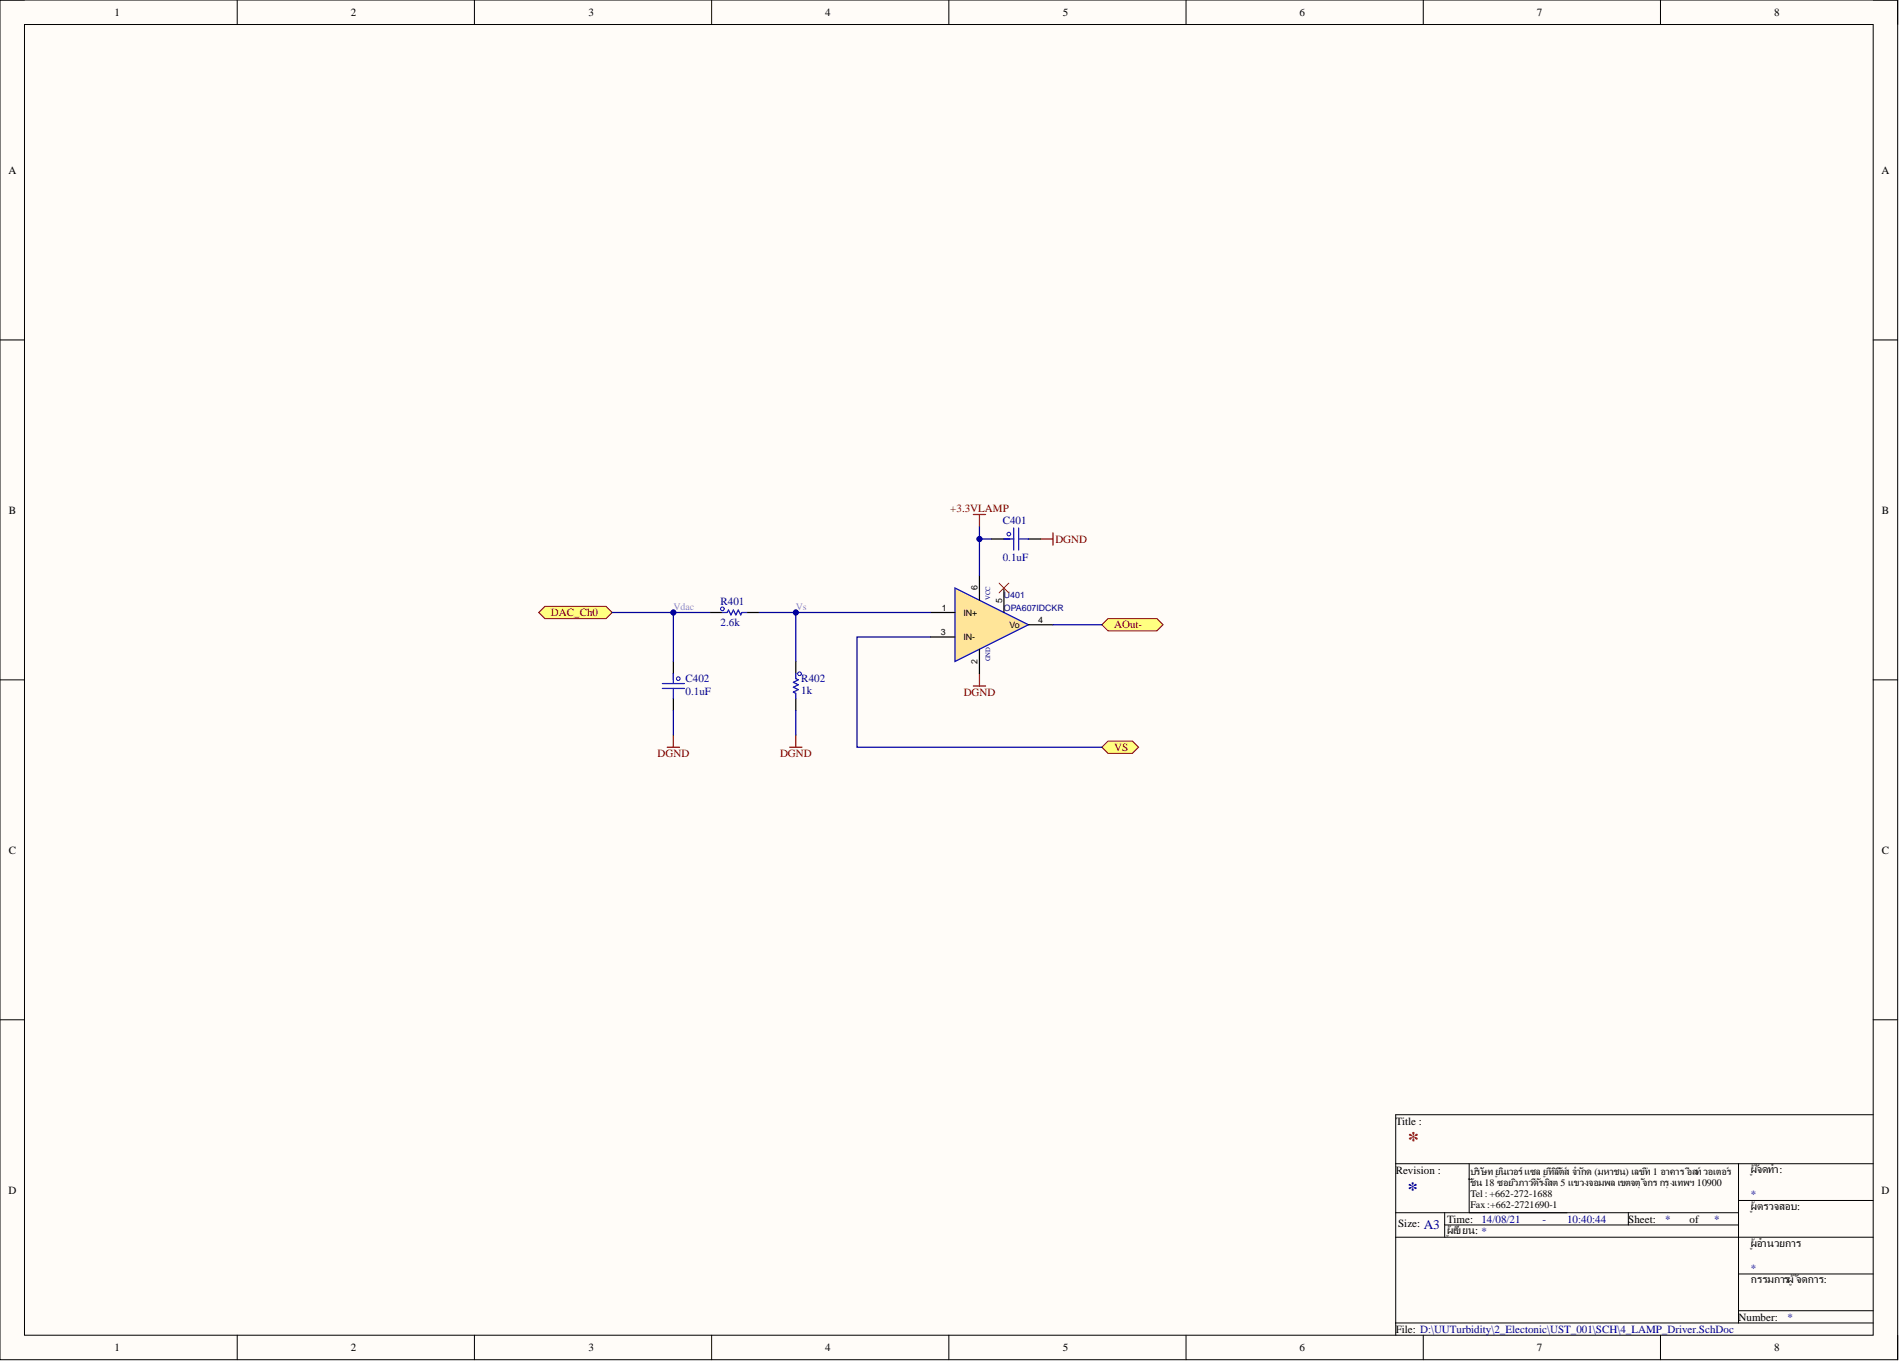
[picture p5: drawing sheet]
<svg xmlns="http://www.w3.org/2000/svg" width="393mm" height="282mm" viewBox="0 0 393 282" stroke-linecap="round" stroke-linejoin="round" font-family="sans-serif">
<defs><g id="words">
<text font-size="4.6" fill="#800000" x="291.6" y="237.5">*</text>
<text font-size="4.1" fill="#000080" x="291.6" y="247.7">*</text>
<text font-size="2.7" fill="#000080" x="294.9" y="254.6">A3</text>
<g font-size="2.3">
<text x="23.7" y="3.3">1</text>
<text x="72.7" y="3.3">2</text>
<text x="121.9" y="3.3">3</text>
<text x="170.9" y="3.3">4</text>
<text x="220.1" y="3.3">5</text>
<text x="269.2" y="3.3">6</text>
<text x="318.3" y="3.3">7</text>
<text x="367.5" y="3.3">8</text>
<text x="1.7" y="36">A</text>
<text x="389.7" y="36">A</text>
<text x="1.8" y="106.4">B</text>
<text x="389.8" y="106.4">B</text>
<text x="1.8" y="176.8">C</text>
<text x="389.8" y="176.8">C</text>
<text x="289.1" y="232.9">Title :</text>
<text x="289.1" y="243">Revision :</text>
<text x="362.6" y="243">ผู้จัดทำ:</text>
<text x="1.7" y="247.2">D</text>
<text x="362.6" y="250.6">ผู้ตรวจสอบ:</text>
<text x="389.7" y="247.2">D</text>
<text x="289.6" y="254.2">Size:</text>
<text x="299.8" y="253.2">Time:</text>
<text x="299.8" y="255.6">ผู้เขียน: *</text>
<text x="337.3" y="253.2">Sheet:</text>
<text x="350" y="253.2">of</text>
<text x="362.6" y="258.2">ผู้อำนวยการ</text>
<text x="362.6" y="265.8">กรรมการผู้จัดการ:</text>
<text x="360.1" y="273.5">Number:</text>
<text x="23.7" y="279.8">1</text>
<text x="72.7" y="279.8">2</text>
<text x="121.9" y="279.8">3</text>
<text x="170.9" y="279.8">4</text>
<text x="220.1" y="279.8">5</text>
<text x="269.2" y="279.8">6</text>
<text x="289.1" y="276">File: D:\UUTurbidity\2_Electonic\UST_001\SCH\4_LAMP_Driver.SchDoc</text>
<text x="318.3" y="279.8">7</text>
<text x="367.5" y="279.8">8</text>
</g>
<g font-size="2.3" fill="#800000">
<text x="196.8" y="106">+3.3VLAMP</text>
<text x="218.6" y="112.4">DGND</text>
<text x="114.1" y="127.6">DAC_Ch0</text>
<text x="230.8" y="130.1">AOut-</text>
<text x="199.6" y="144.1">DGND</text>
<text x="230.8" y="155.5">VS</text>
<text x="136.2" y="156.8">DGND</text>
<text x="161.6" y="156.8">DGND</text>
</g>
<g font-size="2.3" fill="#000080">
<text x="207.7" y="108.6">C401</text>
<text x="207.7" y="116.2">0.1uF</text>
<text x="149.2" y="125.2">R401</text>
<text x="149.2" y="129.6">2.6k</text>
<text x="142" y="141.3">C402</text>
<text x="142" y="143.8">0.1uF</text>
<text x="166" y="141.2">R402</text>
<text x="166" y="143.7">1k</text>
<text x="362.6" y="248.1">*</text>
<text x="306.9" y="253.2">14/08/21</text>
<text x="319.5" y="253.2">-</text>
<text x="324.6" y="253.2">10:40:44</text>
<text x="344.9" y="253.2">*</text>
<text x="355" y="253.2">*</text>
<text x="362.6" y="263.3">*</text>
<text x="370.2" y="273.5">*</text>
</g>
<g font-size="2.1" fill="#f0f">
<text x="139.5" y="126.4">Vdac</text>
<text x="164.8" y="126.4">Vs</text>
</g>
<g font-size="2.1">
<text x="304.6" y="243.3">บริษัท ยูนิเวอร์แซล ยูทีลิตี้ส์ จำกัด (มหาชน) เลขที่ 1 อาคาร อีสท์วอเตอร์</text>
<text x="304.6" y="245.6">ชั้น 18 ซอยวิภาวดีรังสิต 5 แขวงจอมพล เขตจตุจักร กรุงเทพฯ 10900</text>
<text x="304.6" y="247.9">Tel : +662-272-1688</text>
<text x="304.6" y="250.2">Fax:+662-2721690-1</text>
</g>
<g font-size="1.8">
<text x="202.5" y="122.3" transform="rotate(-90 202.5 122.3)">6</text>
<text x="207.6" y="124.8" transform="rotate(-90 207.6 124.8)">5</text>
<text x="194.8" y="131.5">3</text>
<text x="195.1" y="126.5">1</text>
<text x="199.6" y="127.5">IN+</text>
<text x="209.1" y="130">Vo</text>
<text x="215" y="129">4</text>
<text x="199.6" y="132.6">IN-</text>
<text x="202.5" y="137.4" transform="rotate(-90 202.5 137.4)">2</text>
</g>
<g font-size="1.8" fill="#000080">
<text x="207.9" y="123.9">U401</text>
<text x="207.9" y="126.5">OPA607IDCKR</text>
</g>
<g font-size="1.4" fill="#000080">
<text x="205.1" y="124.3" transform="rotate(-90 205.1 124.3)">VCC</text>
<text x="205.1" y="137" transform="rotate(-90 205.1 137)">GND</text>
</g>
</g></defs>
<path d="M0 0h393.1v281.6h-393.1z" fill-rule="evenodd" fill="#fffcf8"/>
<path d="M0 0h393.1v281.6h-393.1z" fill="none" stroke="#000" stroke-width=".21"/>
<path d="M5.1 5.1h382.9v271.4h-382.9z" fill-rule="evenodd" fill="#fffcf8"/>
<g fill="none" stroke="#000" stroke-width=".21">
<path d="M0 0h5.1M5.1 5.1h382.9v271.4h-382.9zM49.1 0v5.1M98.3 0v5.1M147.4 0v5.1M196.5 0v5.1M245.7 0v5.1M294.8 0v5.1M343.9 0v5.1M388 0h5.1v5.1M0 70.4h5.1M388 70.4h5.1"/>
<path d="M0 140.8h5.1M388 140.8h5.1M0 211.2h5.1M388 211.2h5.1M388 230.9h-98.9v45.6M289.1 251.2h71M289.1 256.2h98.9M289.1 241h98.9M299.2 251.2v5M299.2 253.7h60.9M304.3 241v10.2M337.3 251.2v2.5"/>
<path d="M360.1 248.6h27.9M360.1 241v33M49.1 276.5v5.1M98.3 276.5v5.1M147.4 276.5v5.1M196.5 276.5v5.1M245.7 276.5v5.1M289.1 274h98.9M294.8 276.5v5.1M343.9 276.5v5.1M360.1 263.8h27.9M360.1 271.5h27.9"/>
<path d="M393.1 276.5v5.1"/>
</g>
<path d="M229.5 128.1h10.1l1.3 1.3-1.3 1.3h-10.1l-1.3-1.3z" fill-rule="evenodd" fill="#ffff80"/>
<path d="M229.5 128.1h10.1l1.3 1.3-1.3 1.3h-10.1l-1.3-1.3z" fill="none" stroke="#800000" stroke-width=".21"/>
<g fill="none" stroke="#00f" stroke-width=".21">
<circle cx="209" cy="110.6" r=".38"/>
<circle cx="149.6" cy="126.1" r=".38"/>
<circle cx="165.6" cy="139.5" r=".38"/>
<circle cx="140.5" cy="140.6" r=".38"/>
</g>
<path d="M205.4 111.6h3.8M213 111.6h2.6M139.5 137v3.8M147.1 126.9h2.5M154.7 126.9h2.5M164.8 137v2.5M139.5 144.6v2.5M164.8 144.6v2.5" fill="none" stroke="#000" stroke-width=".25"/>
<path d="M207.9 111.6h2.1M210 109.3v4.6M211 111.6h2M211 109.3v4.6M139.5 139.5v2.1M149.6 126.9h1l.3-.6 .5 1.1 .5-1.1 .5 1.1 .5-1.1 .5 1.1 .3-.5h1M164.8 139.5v1.1l.5 .2-1 .5 1 .5-1 .5 1 .5-1 .5 .5 .3v1M137.2 142.6h4.6M137.2 141.6h4.6M139.5 142.6v2" fill="none" stroke="#00f" stroke-width=".25"/>
<path d="M201.6 106.6h2.5M202.9 106.6v2.5M215.6 111.6h2.5M218.1 110.4v2.5M202.9 139.5v2.6M138.2 154.8h2.5M139.5 152.2v2.6M163.6 154.8h2.5M164.8 152.2v2.6M201.6 142.1h2.5" fill="none" stroke="#800000" stroke-width=".25"/>
<path d="M197.8 121.8l15.2 7.6-15.2 7.6z" fill="#ffe599"/>
<path d="M197.8 121.8l15.2 7.6-15.2 7.6z" fill="none" stroke="#00f" stroke-width=".25"/>
<path d="M202.9 119.2v5.1M192.7 131.9h5.1M192.7 126.9h5.1M202.9 134.5v5M207.9 121.8v5.1M213 129.4h5.1" fill="none" stroke="#000" stroke-width=".25"/>
<path d="M206.9 120.8l2.1 2M209 120.8l-2.1 2" fill="none" stroke="#f00" stroke-width=".21"/>
<path d="M112.9 125.6h12.6l1.3 1.3-1.3 1.2h-12.6l-1.3-1.2z" fill-rule="evenodd" fill="#ffff80"/>
<path d="M112.9 125.6h12.6l1.3 1.3-1.3 1.2h-12.6l-1.3-1.2z" fill="none" stroke="#800000" stroke-width=".21"/>
<path d="M229.5 153.5h5.1l1.2 1.3-1.2 1.2h-5.1l-1.3-1.2z" fill-rule="evenodd" fill="#ffff80"/>
<path d="M229.5 153.5h5.1l1.2 1.3-1.2 1.2h-5.1l-1.3-1.2z" fill="none" stroke="#800000" stroke-width=".21"/>
<path d="M202.9 111.6h2.5" fill="none" stroke="#000080" stroke-width=".25"/>
<circle cx="202.9" cy="111.6" r=".51" fill="#000080"/>
<circle cx="202.9" cy="111.6" r=".51" fill="none" stroke="#000080" stroke-width=".21"/>
<path d="M202.9 109.1v10.1" fill="none" stroke="#000080" stroke-width=".25"/>
<circle cx="202.9" cy="111.6" r=".51" fill="#000080"/>
<circle cx="202.9" cy="111.6" r=".51" fill="none" stroke="#000080" stroke-width=".21"/>
<path d="M164.8 126.9v10.1M192.7 131.9h-15.2v22.9h50.7M218.1 129.4h10.1M164.8 147.1v5.1" fill="none" stroke="#000080" stroke-width=".25"/>
<circle cx="164.8" cy="126.9" r=".51" fill="#000080"/>
<circle cx="164.8" cy="126.9" r=".51" fill="none" stroke="#000080" stroke-width=".21"/>
<path d="M139.5 126.9v10.1M139.5 147.1v5.1" fill="none" stroke="#000080" stroke-width=".25"/>
<circle cx="139.5" cy="126.9" r=".51" fill="#000080"/>
<circle cx="139.5" cy="126.9" r=".51" fill="none" stroke="#000080" stroke-width=".21"/>
<path d="M157.2 126.9h35.5" fill="none" stroke="#000080" stroke-width=".25"/>
<circle cx="164.8" cy="126.9" r=".51" fill="#000080"/>
<circle cx="164.8" cy="126.9" r=".51" fill="none" stroke="#000080" stroke-width=".21"/>
<path d="M126.8 126.9h20.3" fill="none" stroke="#000080" stroke-width=".25"/>
<circle cx="139.5" cy="126.9" r=".51" fill="#000080"/>
<circle cx="139.5" cy="126.9" r=".51" fill="none" stroke="#000080" stroke-width=".21"/>
<use href="#words"/>
</svg>
